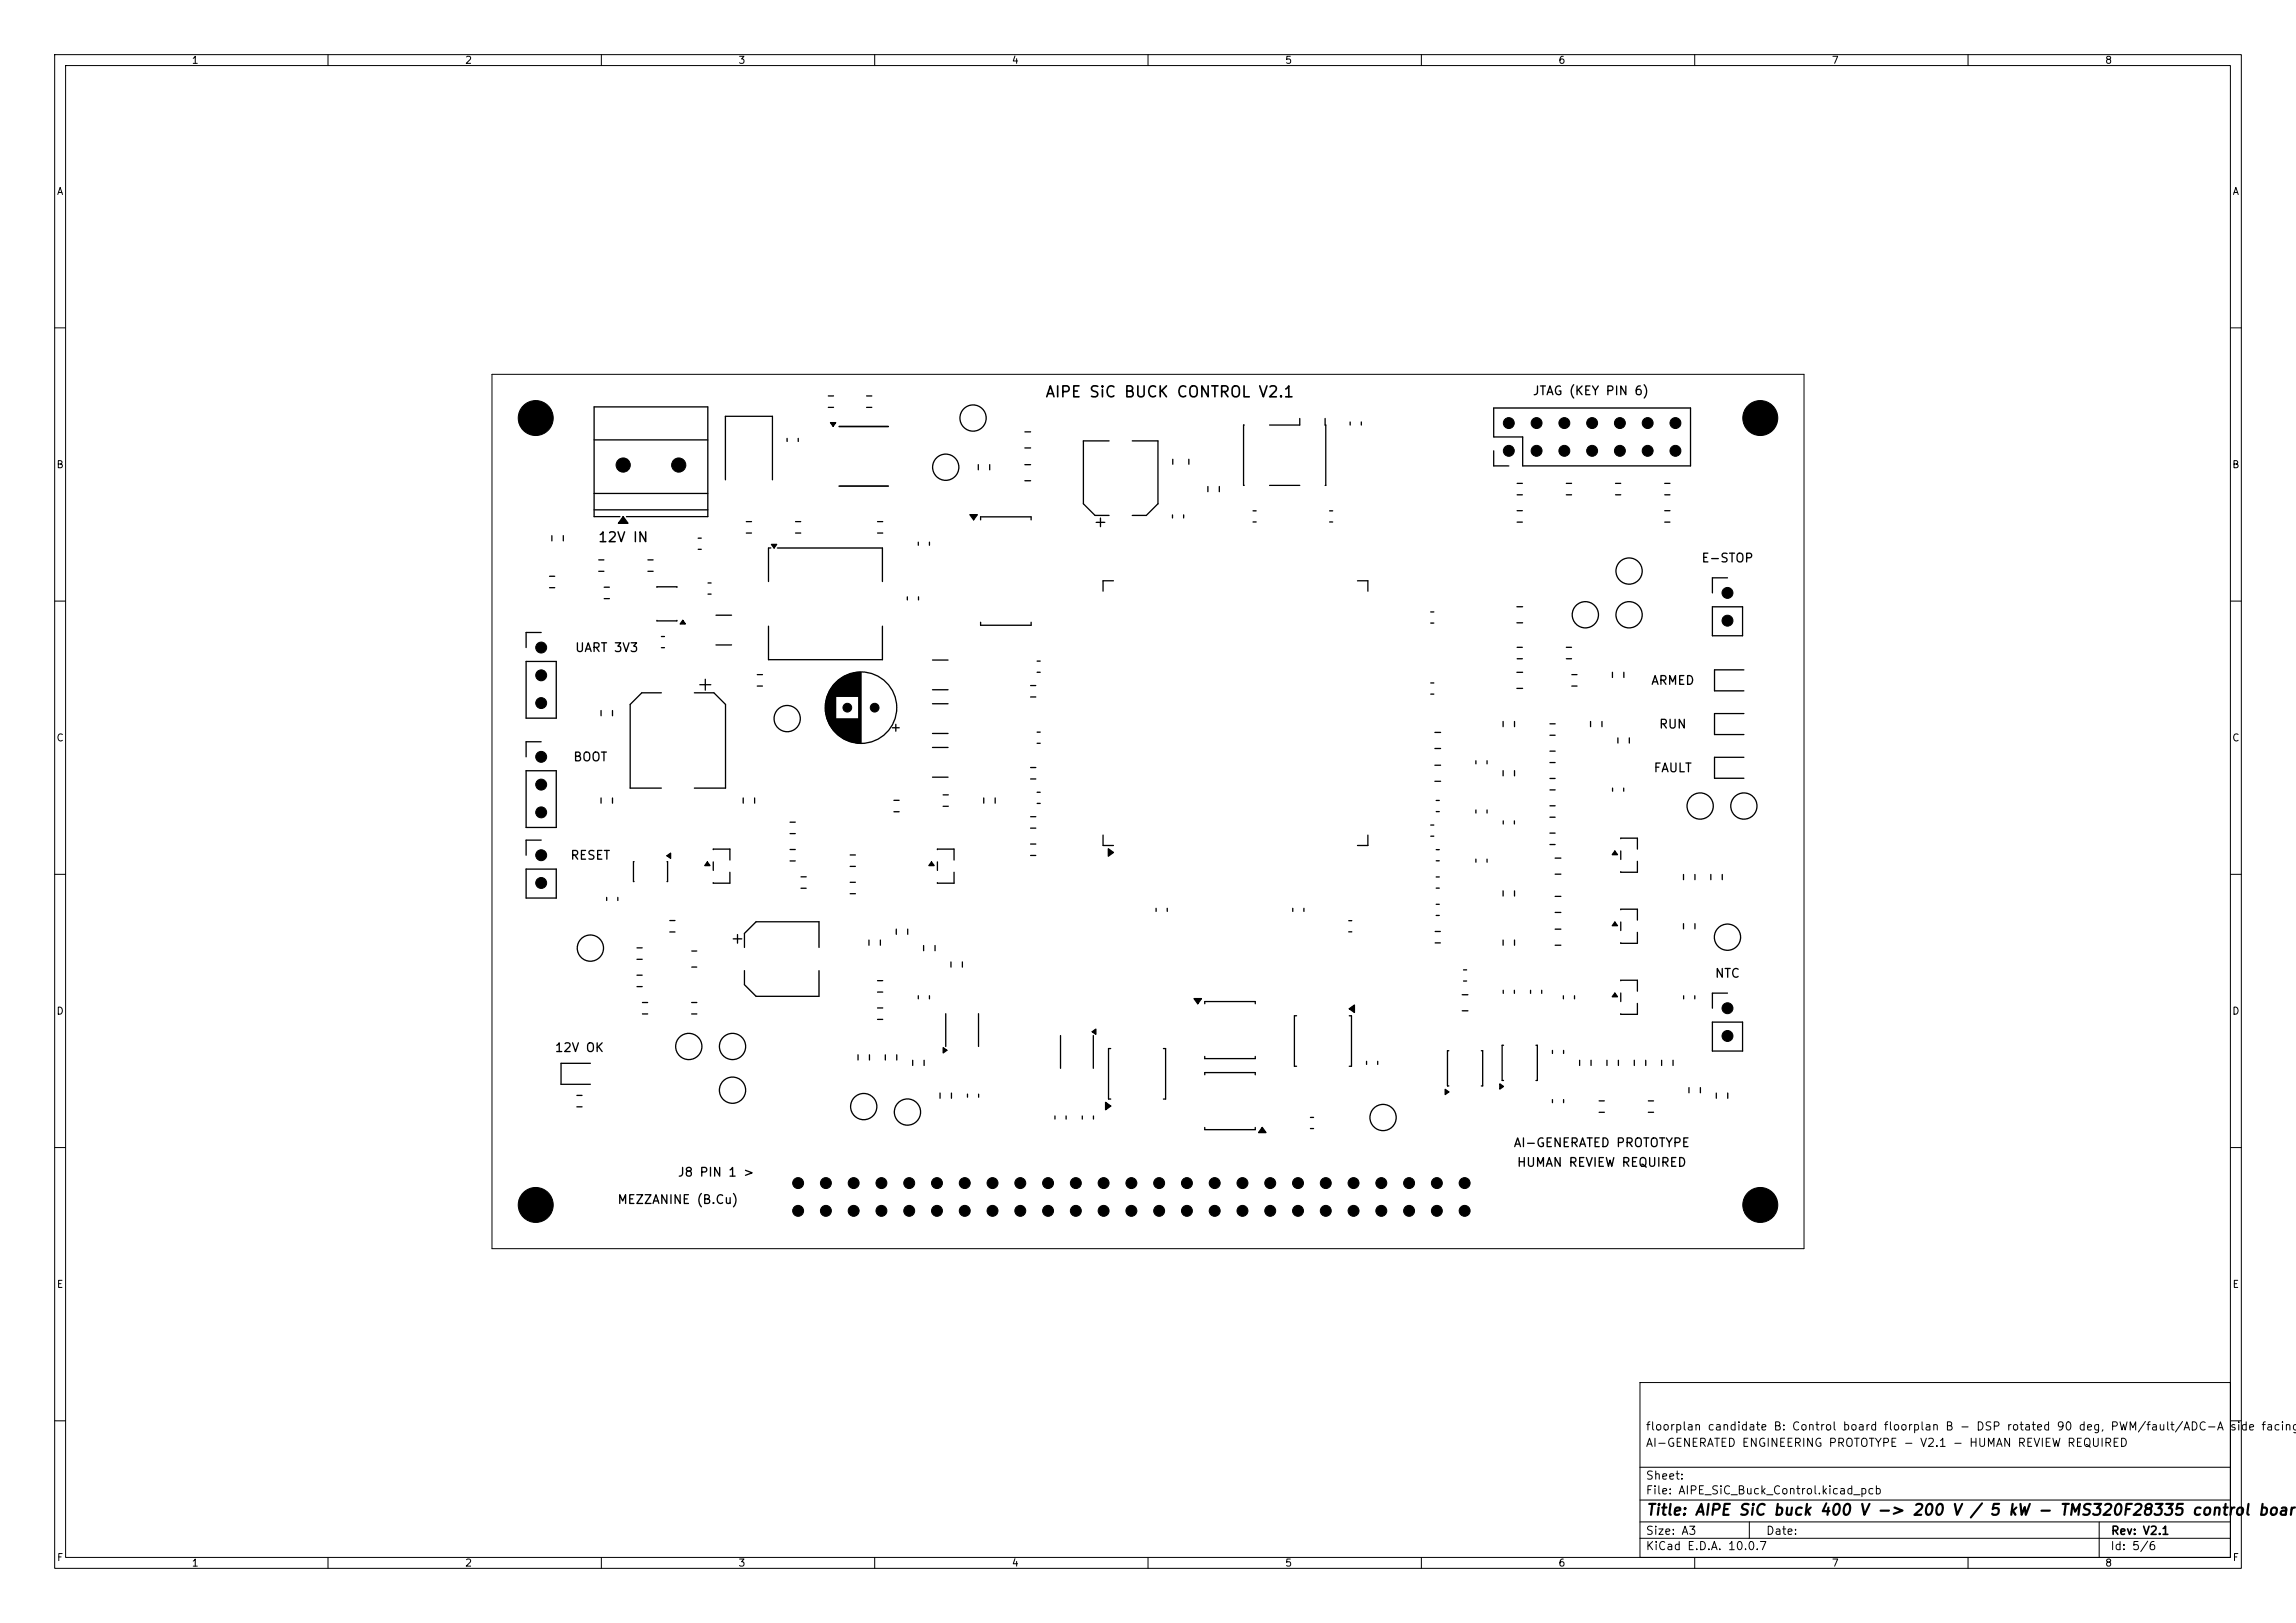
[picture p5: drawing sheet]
<svg xmlns="http://www.w3.org/2000/svg" width="420mm" height="297mm" viewBox="0 0 420 297" stroke-linecap="round" stroke-linejoin="round" font-family="sans-serif">
<defs><g id="words">
<g font-size="2">
<text x="191.1" y="73.2">AIPE SiC BUCK CONTROL V2.1</text>
<text x="301" y="277.8">Title: AIPE SiC buck 400 V -&gt; 200 V / 5 kW - TMS320F28335 control board</text>
</g>
<text font-size="1.8" x="109.3" y="99.7">12V IN</text>
<g font-size="1.6">
<text x="280.2" y="72.7">JTAG (KEY PIN 6)</text>
<text x="311.1" y="103.3">E-STOP</text>
<text x="105.1" y="119.7">UART 3V3</text>
<text x="301.9" y="125.7">ARMED</text>
<text x="303.4" y="133.7">RUN</text>
<text x="104.7" y="139.7">BOOT</text>
<text x="302.4" y="141.7">FAULT</text>
<text x="104.2" y="157.7">RESET</text>
<text x="313.6" y="179.3">NTC</text>
<text x="101.4" y="192.9">12V OK</text>
<text x="123.9" y="215.7">J8 PIN 1 &gt;</text>
<text x="276.8" y="210.3">AI-GENERATED PROTOTYPE</text>
<text x="277.4" y="213.9">HUMAN REVIEW REQUIRED</text>
<text x="112.8" y="220.7">MEZZANINE (B.Cu)</text>
</g>
<g font-size="1.5">
<text x="300.9" y="262.1">floorplan candidate B: Control board floorplan B - DSP rotated 90 deg, PWM/fault/ADC-A side facing</text>
<text x="300.9" y="265.1">AI-GENERATED ENGINEERING PROTOTYPE - V2.1 - HUMAN REVIEW REQUIRED</text>
<text x="300.9" y="273.8">File: AIPE_SiC_Buck_Control.kicad_pcb</text>
<text x="300.9" y="271.1">Sheet:</text>
<text x="300.9" y="281.2">Size: A3</text>
<text x="322.9" y="281.2">Date:</text>
<text x="386" y="281.2">Rev: V2.1</text>
<text x="300.9" y="284">KiCad E.D.A. 10.0.7</text>
<text x="385.9" y="284">Id: 5/6</text>
</g>
<g font-size="1.3">
<text x="35" y="12">1</text>
<text x="85" y="12">2</text>
<text x="135" y="12">3</text>
<text x="185" y="12">4</text>
<text x="235" y="12">5</text>
<text x="285" y="12">6</text>
<text x="335" y="12">7</text>
<text x="385" y="12">8</text>
<text x="10.3" y="36">A</text>
<text x="408.3" y="36">A</text>
<text x="10.2" y="86">B</text>
<text x="408.2" y="86">B</text>
<text x="10.2" y="136">C</text>
<text x="408.2" y="136">C</text>
<text x="10.2" y="186">D</text>
<text x="408.2" y="186">D</text>
<text x="10.3" y="236">E</text>
<text x="408.3" y="236">E</text>
<text x="10.3" y="286">F</text>
<text x="35" y="287">1</text>
<text x="85" y="287">2</text>
<text x="135" y="287">3</text>
<text x="185" y="287">4</text>
<text x="235" y="287">5</text>
<text x="285" y="287">6</text>
<text x="335" y="287">7</text>
<text x="385" y="287">8</text>
<text x="408.3" y="286">F</text>
</g>
</g></defs>
<g fill="none" stroke="#000" stroke-width=".18">
<path d="M10 10h400v277h-400zM12 12h396v273h-396zM60 10v2M110 10v2M160 10v2M210 10v2M260 10v2M310 10v2M360 10v2M10 60h2M90 68.5h240v160h-240zM408 60h2"/>
<path d="M10 110h2M408 110h2M10 160h2M408 160h2M10 210h2M408 210h2M300 253h108v32h-108zM10 260h2M300 278.5h108M300 274.5h108M300 268.5h108M320 278.5v3"/>
<path d="M384 278.5v6.5M408 260h2M60 285v2M110 285v2M160 285v2M210 285v2M260 285v2M300 281.5h108M310 285v2M360 285v2"/>
</g>
<g fill="none" stroke="#000" stroke-width=".24">
<path d="M151.5 72.5h1M151.5 74.5h1M151.9 77.3h1l-.5 .7zM158.5 72.5h1M158.5 74.5h1M187.5 79h1M227.6 77.8h-.1v11h.1M237.8 76.6v1.2h-5.6M242.4 76.6v1.2h.1v11h-.1M247 77.2v.6M249 77.2v.6M273.2 74.7h36v10.6h-30.7v-5.3h-5.3z"/>
<path d="M100.9 98v1M103 98v1M108.7 80.5h20.8M108.7 90.3h20.8M108.7 93.3h20.8M113.4 94.5h-4.7v-20h20.8v20h-14.9M114 94.5l.9 1.3h-1.8zM127.7 98.5h.6M132.7 87.8v-11.6h8.6v11.6M136.5 95.5h1M136.5 97.5h1M141.1 99.6h1l-.5 .7z"/>
<path d="M144 80.2v.6M145.5 95.5h1M145.5 97.5h1M146 80.2v.6M160.5 95.5h1M160.5 97.5h1M168 99.2v.6M170 99.2v.6M177.4 94.2h1.4l-.7 .9zM178.9 85v1M179.4 95.1v-.5h9.2v.5M181 85v1"/>
<path d="M187.5 85h1M187.5 88h1M187.5 82h1M200.5 95.6h1.6M201.3 94.8v1.6M202.9 80.7h-4.7v11.5l2.1 2.1h2.6M207.1 80.7h4.7v11.5l-2.1 2.1h-2.6M214.5 94.2v.6M214.5 84v1M216.5 94.2v.6M217.5 84v1M220.9 89v1"/>
<path d="M223 89v1M229.2 93.5h.6M229.2 95.5h.6M232.2 88.8h5.6M243.2 93.5h.6M243.2 95.5h.6M273.2 82.5v2.8h2.8M277.5 88.5h1M277.5 90.5h1M277.5 93.5h1M277.5 95.5h1M286.5 88.5h1"/>
<path d="M286.5 90.5h1M295.5 88.5h1M295.5 90.5h1M304.5 88.5h1M304.5 90.5h1M304.5 93.5h1M304.5 95.5h1M99 115.7h-2.8v2.8M100.5 105.5h1M100.5 107.5h1M109.5 102.5h1M109.5 104.5h1"/>
<path d="M110.5 107.5h1M110.5 109.5h1M118.5 102.5h1M118.5 104.5h1M120.2 107.5v-.1h3.6v.1M120.2 113.5v.1h3.6v-.1M121 116.5h.6M121 118.5h.6M124.9 113.5l.5 .7h-1zM127.7 100.5h.6M129.5 106.7h.6M129.5 108.7h.6"/>
<path d="M131 112.6h2.8M131 118h2.8M140.6 114.6v6.1h20.8v-6.1M141 100.3h-.4v6.1M142.2 100.3h19.2v6.1M166 109.2v.6M168 109.2v.6M179.4 113.9v.5h9.2v-.5M203.7 106.3h-1.9v1.9M248.3 106.3h1.9v1.9M261.7 112h.6M261.7 114h.6"/>
<path d="M277.5 111h1M277.5 114h1M277.5 118.5h1M286.5 118.5h1M313.2 111h5.6v5.3h-5.6zM316 105.7h-2.8v2.8M96.2 121h5.6v10.4h-5.6zM99 135.7h-2.8v2.8M109.9 130v1M112 130v1M121 126.8h-3.6l-2.1 2.1v15.3h5.7M127 126.8h3.6l2.1 2.1v15.3h-5.7"/>
<path d="M128 125.3h2M129 124.3v2M138.5 123.5h1M138.5 125.5h1M151 128.7v1.6M151.1 128.2v2.6M151.2 127.9v3.2M151.3 127.6v3.8M151.3 127.4v4.2M151.4 127.2v4.6M151.5 127v5M151.6 126.8v5.4"/>
<path d="M151.7 126.6v5.8M151.7 126.5v6M151.8 126.3v6.4M151.9 126.2v6.6M152 126.1v6.8M152.1 126v7.1M152.1 125.8v7.4M152.2 125.7v7.6M152.3 125.6v7.8M152.4 125.5v8M152.5 125.4v8.2M152.5 125.3v8.4"/>
<path d="M152.6 125.2v8.6M152.7 125.1v8.8M152.8 125.1v8.8M152.9 125v9M152.9 124.9v2.5M152.9 131.6v2.5M153 124.8v2.6M153 131.6v2.6M153.1 124.7v2.7M153.1 131.6v2.7M153.2 124.7v2.7M153.2 131.6v2.7"/>
<path d="M153.3 124.6v2.8M153.3 131.6v2.8M153.3 124.5v2.9M153.3 131.6v2.9M153.4 124.5v2.9M153.4 131.6v2.9M153.5 124.4v3M153.5 131.6v3M153.6 124.3v3.1M153.6 131.6v3.1M153.7 124.3v3.1M153.7 131.6v3.1"/>
<path d="M153.7 124.2v3.2M153.7 131.6v3.2M153.8 124.2v3.2M153.8 131.6v3.2M153.9 124.1v3.3M153.9 131.6v3.3M154 124.1v3.3M154 131.6v3.3M154.1 124v3.4M154.1 131.6v3.4M154.2 123.9v3.5M154.2 131.6v3.5"/>
<path d="M154.3 123.9v3.5M154.3 131.6v3.5M154.4 123.8v3.6M154.4 131.6v3.6M154.5 123.8v3.6M154.5 131.6v3.6M154.5 123.7v3.7M154.5 131.6v3.7M154.6 123.7v3.7M154.6 131.6v3.7M154.7 123.7v3.7M154.7 131.6v3.7"/>
<path d="M154.8 123.6v3.8M154.8 131.6v3.8M154.9 123.6v3.8M154.9 131.6v3.8M155 123.5v3.9M155 131.6v3.9M155.1 123.5v3.9M155.1 131.6v3.9M155.2 123.5v3.9M155.2 131.6v3.9M155.3 123.4v4M155.3 131.6v4"/>
<path d="M155.4 123.4v4M155.4 131.6v4M155.5 123.4v4M155.5 131.6v4M155.6 123.3v4.1M155.6 131.6v4.1M155.7 123.3v4.1M155.7 131.6v4.1M155.8 123.3v4.1M155.8 131.6v4.1M155.9 123.2v4.2M155.9 131.6v4.2"/>
<path d="M156 123.2v4.2M156 131.6v4.2M156.1 123.2v4.2M156.1 131.6v4.2M156.2 123.2v4.2M156.2 131.6v4.2M156.3 123.2v4.2M156.3 131.6v4.2M156.4 123.1v4.3M156.4 131.6v4.3M156.5 123.1v4.3M156.5 131.6v4.3"/>
<path d="M156.6 123.1v4.3M156.6 131.6v4.3M156.7 123.1v4.3M156.7 131.6v4.3M156.8 123.1v4.3M156.8 131.6v4.3M156.9 123.1v4.3M156.9 131.6v4.3M157 123.1v4.3M157 131.6v4.3M157.1 123.1v12.8M157.2 123v13"/>
<path d="M157.3 123v13M157.4 123v13M157.5 123v13M163.2 133.2h1.3M163.9 132.5v1.3M170.6 120.8h2.8M170.6 126.2h2.8M170.6 136.8h2.8M170.6 128.8h2.8M170.6 134.2h2.8M188.5 125.5h1M188.5 127.5h1"/>
<path d="M189.7 134h.6M189.7 136h.6M189.7 121h.6M189.7 123h.6M261.7 125h.6M261.7 127h.6M262.5 134h1M262.5 137h1M270 139.2v.6M272 139.2v.6M274.9 132v1M277 132v1"/>
<path d="M277.5 123h1M277.5 126h1M277.5 120.5h1M283.5 137.5h1M283.5 139.5h1M283.5 132.5h1M283.5 134.5h1M286.5 120.5h1M287.5 123.5h1M287.5 125.5h1M290.9 132v1M293 132v1"/>
<path d="M294.9 123v1M295.9 135v1M297 123v1M298 135v1M319 122.6h-5.4v3.8h5.4M319 130.6h-5.4v3.8h5.4M319 138.6h-5.4v3.8h5.4M96.2 141h5.6v10.4h-5.6zM96.2 159h5.6v5.3h-5.6zM99 153.7h-2.8v2.8M109.9 146v1M112 146v1"/>
<path d="M116 157.7h-.1v3.6h.1M122 156.6l.7-.5v1zM122 157.7h.1v3.6h-.1M129.4 157.7l.5 .7h-1zM130.5 155.5v-.1h3v2M130.5 157.7v1.6M133.5 159.6v2h-3v-.1M135.9 146v1M138 146v1M144.5 157.5h1M144.5 155.5h1M144.5 150.5h1"/>
<path d="M144.5 152.5h1M155.5 156.5h1M155.5 158.5h1M163.5 146.5h1M163.5 148.5h1M170.4 157.7l.5 .7h-1zM170.6 142.2h2.8M171.5 155.5v-.1h3v2M171.5 157.7v1.6M172.5 145.5h1M172.5 147.5h1M174.5 159.6v2h-3v-.1"/>
<path d="M179.9 146v1M182 146v1M188.5 140.5h1M188.5 142.5h1M188.5 154.5h1M188.5 156.5h1M188.5 149.5h1M188.5 151.5h1M189.7 145h.6M189.7 147h.6M201.8 152.8v1.9h1.9M202.7 155.3l1 .7-1 .7z"/>
<path d="M250.2 152.8v1.9h-1.9M261.7 151h.6M261.7 153h.6M262.5 140h1M262.5 143h1M262.7 155.5h.6M262.7 157.5h.6M262.7 146.5h.6M262.7 148.5h.6M270 148.2v.6M270 157.2v.6M272 148.2v.6"/>
<path d="M272 157.2v.6M274.9 141v1M275 150.2v.6M277 150.2v.6M277 141v1M283.5 142.5h1M283.5 144.5h1M283.5 152.5h1M283.5 154.5h1M283.5 147.5h1M283.5 149.5h1M284.5 157h1"/>
<path d="M284.5 160h1M295 144.2v.6M295.4 155.7l.5 .7h-1zM296.5 153.5v-.1h3v2M296.5 155.7v1.6M297 144.2v.6M299.5 157.6v2h-3v-.1M111 164.2v.6M113 164.2v.6M116.5 173.5h1M116.5 175.5h1M116.5 178.5h1"/>
<path d="M122.5 168.5h1M122.5 170.5h1M126.5 174h.9M126.5 177h.9M134.1 171.8h1.6M134.9 171v1.6M136.2 173.4v-2.6l2.1-2.1h11.5v4.7M136.2 177.6v2.6l2.1 2.1h11.5v-4.7M146.5 160.5h1M146.5 162.5h1M155.5 161.5h1M155.5 163.5h1"/>
<path d="M158.9 172v1M160.5 179.5h1M161 172v1M163.9 170v1M166 170v1M168.9 173v1M171 173v1M173.9 176v1M176 176v1M211.5 166.2v.6M213.5 166.2v.6M236.5 166.2v.6"/>
<path d="M238.5 166.2v.6M246.7 168.5h.6M246.7 170.5h.6M262.5 170.5h1M262.5 172.5h1M262.7 165.5h.6M262.7 167.5h.6M262.7 160.5h.6M262.7 162.5h.6M267.7 177.5h.6M267.7 179.5h.6M274.9 163v1"/>
<path d="M274.9 172v1M277 163v1M277 172v1M284.5 170h1M284.5 173h1M284.5 164h1M284.5 167h1M295.4 168.7l.5 .7h-1zM296.5 179.5v-.1h3v2M296.5 166.5v-.1h3v2M296.5 168.7v1.6M299.5 170.6v2h-3v-.1"/>
<path d="M307.9 160v1M307.9 169v1M310 160v1M310 169v1M312.9 160v1M315 160v1M108 194.6h-5.4v3.8h5.4M116.5 180.5h1M117.5 183.5h1M117.5 185.5h1M126.5 183.5h1M126.5 185.5h1"/>
<path d="M156.9 193v1M159 193v1M160.5 181.5h1M160.5 184.5h1M160.5 186.5h1M161.9 193v1M164 193v1M166.9 194v1M168 182.2v.6M169 194v1M170 182.2v.6M172.5 191.7l.7 .5-.7 .5z"/>
<path d="M173 185.5v6M179 185.5v6M194 189.5v6M199.8 188.8l.7-.5v1zM200 189.5v6M203.2 191.9h-.4v9.2h.4M212.8 191.9h.4v9.2h-.4M218.4 182.7h1.4l-.7 1zM220.4 196.7v-.4h9.2v.4M220.4 183.7v-.4h9.2v.4M220.4 193.3v.4h9.2v-.4M237.2 185.9h-.4v9.2h.4"/>
<path d="M246.8 185.9h.4v9.2h-.4M246.8 184.6l1-.7v1.4zM250 194.2v.6M252 194.2v.6M264.4 199.3l.6 .5-.6 .5zM265 192.3h-.2v6.4h.2M267.5 182h1M267.5 185h1M271 192.3h.2v6.4h-.2M274.4 198.3l.6 .5-.6 .5zM275 181.2v.6M275 191.3h-.2v6.4h.2"/>
<path d="M277 181.2v.6M280 181.2v.6M281 191.3h.2v6.4h-.2M282 181.2v.6M284 192.2v.6M286 182.2v.6M286 192.2v.6M288 182.2v.6M288.9 194v1M291 194v1M293.9 194v1M295.4 181.7l.5 .7h-1z"/>
<path d="M296 194v1M296.5 181.7v1.6M298.9 194v1M299.5 183.6v2h-3v-.1M301 194v1M303.9 194v1M306 194v1M308 182.2v.6M308.9 199v1M310 182.2v.6M311 199v1M313.2 187h5.6v5.3h-5.6z"/>
<path d="M316 181.7h-2.8v2.8M105.5 200.5h1M105.5 202.5h1M171.9 200v1M174 200v1M177 200.2v.6M179 200.2v.6M193 204.2v.6M195 204.2v.6M198 204.2v.6M200 204.2v.6M202.2 201.7l1 .7-1 .7z"/>
<path d="M220.4 206.3v.4h9.2v-.4M230.9 206.3l.7 1h-1.4zM239.7 204.5h.6M239.7 206.5h.6M284 201.2v.6M286 201.2v.6M292.5 201.5h1M292.5 203.5h1M301.5 201.5h1M301.5 203.5h1M313.9 200v1M316 200v1"/>
<circle cx="178" cy="76.5" r="2.4"/>
<circle cx="173" cy="85.5" r="2.4"/>
<circle cx="290" cy="112.5" r="2.4"/>
<circle cx="298" cy="104.5" r="2.4"/>
<circle cx="298" cy="112.5" r="2.4"/>
<circle cx="144" cy="131.5" r="2.4"/>
<circle cx="157.5" cy="129.5" r="6.5"/>
<circle cx="311" cy="147.5" r="2.4"/>
<circle cx="319" cy="147.5" r="2.4"/>
<circle cx="108" cy="173.5" r="2.4"/>
<circle cx="316" cy="171.5" r="2.4"/>
<circle cx="126" cy="191.5" r="2.4"/>
<circle cx="134" cy="191.5" r="2.4"/>
<circle cx="134" cy="199.5" r="2.4"/>
<circle cx="158" cy="202.5" r="2.4"/>
<circle cx="166" cy="203.5" r="2.4"/>
<circle cx="253" cy="204.5" r="2.4"/>
</g>
<g fill="#000">
<path d="M151.9 77.3h1l-.5 .7zM114 94.5l.9 1.3h-1.8zM177.4 94.2h1.4l-.7 .9zM124.9 113.5l.5 .7h-1zM141.1 99.6h1l-.5 .7zM122 156.6l.7-.5v1zM129.4 157.7l.5 .7h-1zM170.4 157.7l.5 .7h-1zM202.7 155.3l1 .7-1 .7zM295.4 155.7l.5 .7h-1zM295.4 168.7l.5 .7h-1zM172.5 191.7l.7 .5-.7 .5z"/>
<path d="M199.8 188.8l.7-.5v1zM218.4 182.7h1.4l-.7 1zM246.8 184.6l1-.7v1.4zM264.4 199.3l.6 .5-.6 .5zM274.4 198.3l.6 .5-.6 .5zM295.4 181.7l.5 .7h-1zM202.2 201.7l1 .7-1 .7zM230.9 206.3l.7 1h-1.4z"/>
</g>
<path d="M153.5 78.1h9M153.5 89h9" fill="none" stroke="#000" stroke-width=".3"/>
<g fill="#000" stroke="#000" stroke-width=".18">
<circle cx="98" cy="76.5" r="3.2"/>
<circle cx="276" cy="77.4" r="1"/>
<circle cx="281.1" cy="77.4" r="1"/>
<circle cx="286.2" cy="77.4" r="1"/>
<circle cx="291.2" cy="77.4" r="1"/>
<circle cx="296.3" cy="77.4" r="1"/>
<circle cx="301.4" cy="77.4" r="1"/>
<circle cx="306.5" cy="77.4" r="1"/>
<circle cx="322" cy="76.5" r="3.2"/>
<circle cx="114" cy="85.1" r="1.3"/>
<circle cx="124.2" cy="85.1" r="1.3"/>
<circle cx="276" cy="82.5" r="1"/>
<circle cx="281.1" cy="82.5" r="1"/>
<circle cx="286.2" cy="82.5" r="1"/>
<circle cx="291.2" cy="82.5" r="1"/>
<circle cx="296.3" cy="82.5" r="1"/>
<circle cx="301.4" cy="82.5" r="1"/>
<circle cx="306.5" cy="82.5" r="1"/>
<circle cx="99" cy="118.5" r="1"/>
<circle cx="316" cy="113.6" r="1"/>
<circle cx="316" cy="108.5" r="1"/>
<circle cx="99" cy="138.5" r="1"/>
<circle cx="99" cy="123.6" r="1"/>
<circle cx="99" cy="128.7" r="1"/>
<circle cx="155" cy="129.5" r=".8"/>
<circle cx="160" cy="129.5" r=".8"/>
<circle cx="99" cy="148.7" r="1"/>
<circle cx="99" cy="143.6" r="1"/>
<circle cx="99" cy="156.5" r="1"/>
<circle cx="99" cy="161.6" r="1"/>
<circle cx="316" cy="184.5" r="1"/>
<circle cx="316" cy="189.6" r="1"/>
<circle cx="146" cy="216.5" r="1"/>
<circle cx="151.1" cy="216.5" r="1"/>
<circle cx="156.2" cy="216.5" r="1"/>
<circle cx="161.2" cy="216.5" r="1"/>
<circle cx="166.3" cy="216.5" r="1"/>
<circle cx="171.4" cy="216.5" r="1"/>
<circle cx="176.5" cy="216.5" r="1"/>
<circle cx="181.6" cy="216.5" r="1"/>
<circle cx="186.6" cy="216.5" r="1"/>
<circle cx="191.7" cy="216.5" r="1"/>
<circle cx="196.8" cy="216.5" r="1"/>
<circle cx="201.9" cy="216.5" r="1"/>
<circle cx="207" cy="216.5" r="1"/>
<circle cx="212" cy="216.5" r="1"/>
<circle cx="217.1" cy="216.5" r="1"/>
<circle cx="222.2" cy="216.5" r="1"/>
<circle cx="227.3" cy="216.5" r="1"/>
<circle cx="232.4" cy="216.5" r="1"/>
<circle cx="237.4" cy="216.5" r="1"/>
<circle cx="242.5" cy="216.5" r="1"/>
<circle cx="247.6" cy="216.5" r="1"/>
<circle cx="252.7" cy="216.5" r="1"/>
<circle cx="257.8" cy="216.5" r="1"/>
<circle cx="262.8" cy="216.5" r="1"/>
<circle cx="267.9" cy="216.5" r="1"/>
<circle cx="98" cy="220.5" r="3.2"/>
<circle cx="146" cy="221.6" r="1"/>
<circle cx="151.1" cy="221.6" r="1"/>
<circle cx="156.2" cy="221.6" r="1"/>
<circle cx="161.2" cy="221.6" r="1"/>
<circle cx="166.3" cy="221.6" r="1"/>
<circle cx="171.4" cy="221.6" r="1"/>
<circle cx="176.5" cy="221.6" r="1"/>
<circle cx="181.6" cy="221.6" r="1"/>
<circle cx="186.6" cy="221.6" r="1"/>
<circle cx="191.7" cy="221.6" r="1"/>
<circle cx="196.8" cy="221.6" r="1"/>
<circle cx="201.9" cy="221.6" r="1"/>
<circle cx="207" cy="221.6" r="1"/>
<circle cx="212" cy="221.6" r="1"/>
<circle cx="217.1" cy="221.6" r="1"/>
<circle cx="222.2" cy="221.6" r="1"/>
<circle cx="227.3" cy="221.6" r="1"/>
<circle cx="232.4" cy="221.6" r="1"/>
<circle cx="237.4" cy="221.6" r="1"/>
<circle cx="242.5" cy="221.6" r="1"/>
<circle cx="247.6" cy="221.6" r="1"/>
<circle cx="252.7" cy="221.6" r="1"/>
<circle cx="257.8" cy="221.6" r="1"/>
<circle cx="262.8" cy="221.6" r="1"/>
<circle cx="267.9" cy="221.6" r="1"/>
<circle cx="322" cy="220.5" r="3.2"/>
</g>
<use href="#words"/>
</svg>
